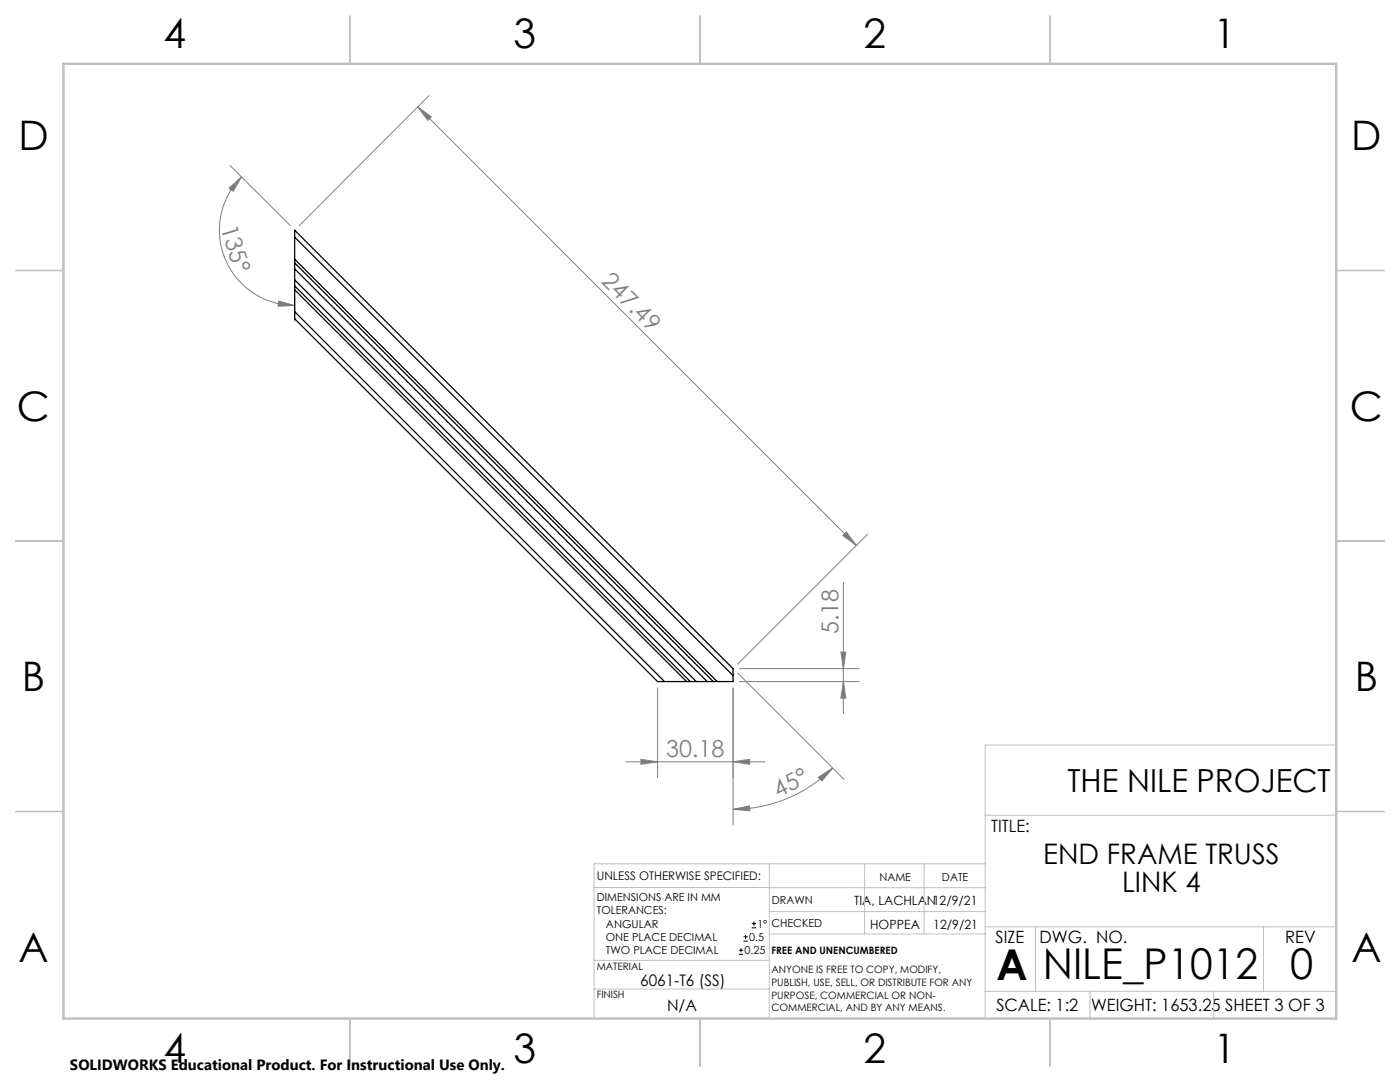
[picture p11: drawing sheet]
<svg xmlns="http://www.w3.org/2000/svg" width="279mm" height="216mm" viewBox="0 0 279 216" stroke-linecap="round" stroke-linejoin="round" font-family="sans-serif">
<defs><g id="words">
<g font-size="8.5">
<text x="198.9" y="195.5">A</text>
<text x="208.1" y="195.4">NILE_P1012</text>
<text x="257.4" y="195.4">0</text>
</g>
<g font-size="8.1">
<text x="32.7" y="9.7">4</text>
<text x="102.5" y="9.7">3</text>
<text x="172.4" y="9.7">2</text>
<text x="242.2" y="9.7">1</text>
<text x="3.7" y="30">D</text>
<text x="269.7" y="30">D</text>
<text x="3.4" y="83.9">C</text>
<text x="269.4" y="83.9">C</text>
<text x="4.4" y="137.9">B</text>
<text x="270.4" y="137.9">B</text>
<text x="3.7" y="191.9">A</text>
<text x="269.7" y="191.9">A</text>
<text x="32.7" y="212.2">4</text>
<text x="102.5" y="212.2">3</text>
<text x="172.4" y="212.2">2</text>
<text x="242.2" y="212.2">1</text>
</g>
<text font-size="6.3" x="213" y="158">THE NILE PROJECT</text>
<g font-size="5.6">
<text x="208.2" y="172.3">END FRAME TRUSS</text>
<text x="224" y="178">LINK 4</text>
</g>
<g font-size="4.7" fill="#808080">
<text x="44" y="45.4" transform="rotate(73 44 45.4)">135°</text>
<text x="119.8" y="56.3" transform="rotate(45 119.8 56.3)">247.49</text>
<text x="167.3" y="126.5" transform="rotate(-90 167.3 126.5)">5.18</text>
<text x="133" y="151">30.18</text>
<text x="155.3" y="159.2" transform="rotate(-27 155.3 159.2)">45°</text>
</g>
<g font-size="3.4">
<text x="197.8" y="166">TITLE:</text>
<text x="198.7" y="188.1">SIZE</text>
<text x="207.5" y="188.1">DWG. NO.</text>
<text x="256.5" y="188.2">REV</text>
<text x="198.8" y="201.7">SCALE: 1:2</text>
<text x="217.7" y="201.8">WEIGHT: 1653.25 SHEET 3 OF 3</text>
</g>
<g font-size="3.2">
<text x="127.8" y="196.7">6061-T6 (SS)</text>
<text x="133.1" y="201.8">N/A</text>
</g>
<text font-size="3" x="14" y="213.5">SOLIDWORKS Educational Product. For Instructional Use Only.</text>
<g font-size="2.5">
<text x="170.5" y="180.6">TIA, LACHLAN12/9/21</text>
<text x="173.7" y="185.4">HOPPEA</text>
<text x="186.3" y="185.3">12/9/21</text>
</g>
<text font-size="2.4" x="119.1" y="175.6">UNLESS OTHERWISE SPECIFIED:</text>
<g font-size="2.2">
<text x="119.1" y="179.8">DIMENSIONS ARE IN MM</text>
<text x="175.5" y="175.9">NAME</text>
<text x="188" y="175.9">DATE</text>
<text x="119.1" y="182.5">TOLERANCES:</text>
<text x="120.9" y="185.1">ANGULAR</text>
<text x="151.2" y="185.1">1°</text>
<text x="154" y="185">CHECKED</text>
<text x="154" y="180.3">DRAWN</text>
<text x="120.9" y="187.8">ONE PLACE DECIMAL</text>
<text x="120.9" y="190.4">TWO PLACE DECIMAL</text>
<text x="148.6" y="190.4">0.25</text>
<text x="149.5" y="187.8">0.5</text>
</g>
<g font-size="2">
<text x="154" y="190.4">FREE AND UNENCUMBERED</text>
<text x="119.1" y="193.5">MATERIAL</text>
<text x="154" y="194.2">ANYONE IS FREE TO COPY, MODIFY,</text>
<text x="154" y="196.7">PUBLISH, USE, SELL, OR DISTRIBUTE FOR ANY</text>
<text x="119.1" y="199.2">FINISH</text>
<text x="154" y="199.2">PURPOSE, COMMERCIAL OR NON-</text>
<text x="154" y="201.8">COMMERCIAL, AND BY ANY MEANS.</text>
</g>
</g></defs>
<path d="M147.5 190.4h.8M147.5 189.6h.8M147.9 189.2v.8M148.4 187.8h.8M148.4 186.9h.8M148.8 186.5v.9M150 185.1h.9M150 184.3h.9M150.5 183.9v.8" fill="none" stroke="#000" stroke-width=".2"/>
<g fill="none" stroke="#808080" stroke-width=".2">
<path d="M85.6 19.1l-25.9 25.9M45.7 37.5l2.5-2.2-1.7 2.9zM45.9 33.1l12 11.9M48.2 35.3a15 15 0 0 0-3.3 16.4 15 15 0 0 0 13.9 9.3M83.4 21.3l2.7 2-.7 .7zM83.4 21.3l87.5 87.5M58.8 59.1v5M55.6 60.1l3.2 .9-3.3 .1zM168.2 106.9l.7-.7 2 2.6zM168.3 116.2v26.1M173.1 106.6l-25.9 25.9M131.2 137.3v17.9"/>
<path d="M146.3 137.3v27.4M147.2 134.3l21.2 21.2M147.6 133.4h23.9M147.6 136h23.9M167.8 130.1h1l-.5 3.3zM168.3 136l.5 3.3h-1zM124.9 152h27.7M127.9 151.5l3.3 .5-3.3 .5zM146.3 152l3.3-.5v1zM163.3 155.1l2.9-1.8-2.2 2.5zM166.2 153.3a28.1 28.1 0 0 1-19.9 8.2M146.3 161.5l3.3-.7v1z"/>
</g>
<g fill="none" stroke="#c0c0c0" stroke-width=".2">
<path d="M266.7 148.7h-70.1v54.5M118.6 177.1h34.9M153.5 172.4v30.8M153.5 177.1h43.1M172.5 172.4v14M184.4 172.4v14M196.6 172.4h-78v30.8M196.6 162.7h70.1M118.6 197.3h34.9M118.6 191.6h34.9M153.5 186.4h43.1M153.5 181.9h43.1"/>
<path d="M196.6 197.8h70.1M196.6 184.9h70.1M206.7 184.9v12.9M217.5 197.8v5.4M242.2 197.8v5.4M252.2 184.9v12.9"/>
</g>
<path d="M69.8 3.2v9.5M139.7 3.2v9.5M209.5 3.2v9.5M3.1 54h9.6M266.7 54h9.5M3.1 107.9h9.6M266.7 107.9h9.5M3.1 161.9h9.6M266.7 161.9h9.5M69.8 203.2v9.6M139.7 203.2v9.6M209.5 203.2v9.6" fill="none" stroke="#c0c0c0" stroke-width=".25"/>
<path d="M12.7 12.7h254v190.5h-254z" fill="none" stroke="#c0c0c0" stroke-width=".5"/>
<g fill="#808080">
<path d="M168.2 106.9l.7-.7 2 2.6zM83.4 21.3l2.7 2-.7 .7z"/>
<path d="M146.3 152l3.3-.5v1zM127.9 151.5l3.3 .5-3.3 .5z"/>
<path d="M146.3 161.5l3.3-.7v1zM163.3 155.1l2.9-1.8-2.2 2.5z"/>
<path d="M167.8 130.1h1l-.5 3.3zM168.3 136l.5 3.3h-1z"/>
<path d="M45.7 37.5l2.5-2.2-1.7 2.9zM55.6 60.1l3.2 .9-3.3 .1z"/>
</g>
<g fill="none" stroke="#000" stroke-width=".25">
<path d="M58.8 47.3v-1.4l87.5 87.5v1.4M58.8 51.7v.8M58.8 57v.8M58.8 52.5v1.2M58.8 55.8v1.2M58.8 52.5l83.5 83.5M58.8 57l79 79M58.8 51.7l84.3 84.3M58.8 47.3v4.4M58.8 53.7v2.1M58.8 57.8v4.4M58.8 47.3l87.5 87.5"/>
<path d="M58.8 57.8l78.2 78.2M58.8 53.7l82.3 82.3M58.8 55.8l80.2 80.2M58.8 62.2v1.4l72.4 72.4h1.4M58.8 62.2l73.8 73.8M132.6 136h4.4M137 136h.8M137.8 136h1.2M139 136h2.1M141.1 136h1.2M142.3 136h.8M146.3 134.8v1.2h-3.2"/>
</g>
<use href="#words"/>
</svg>
